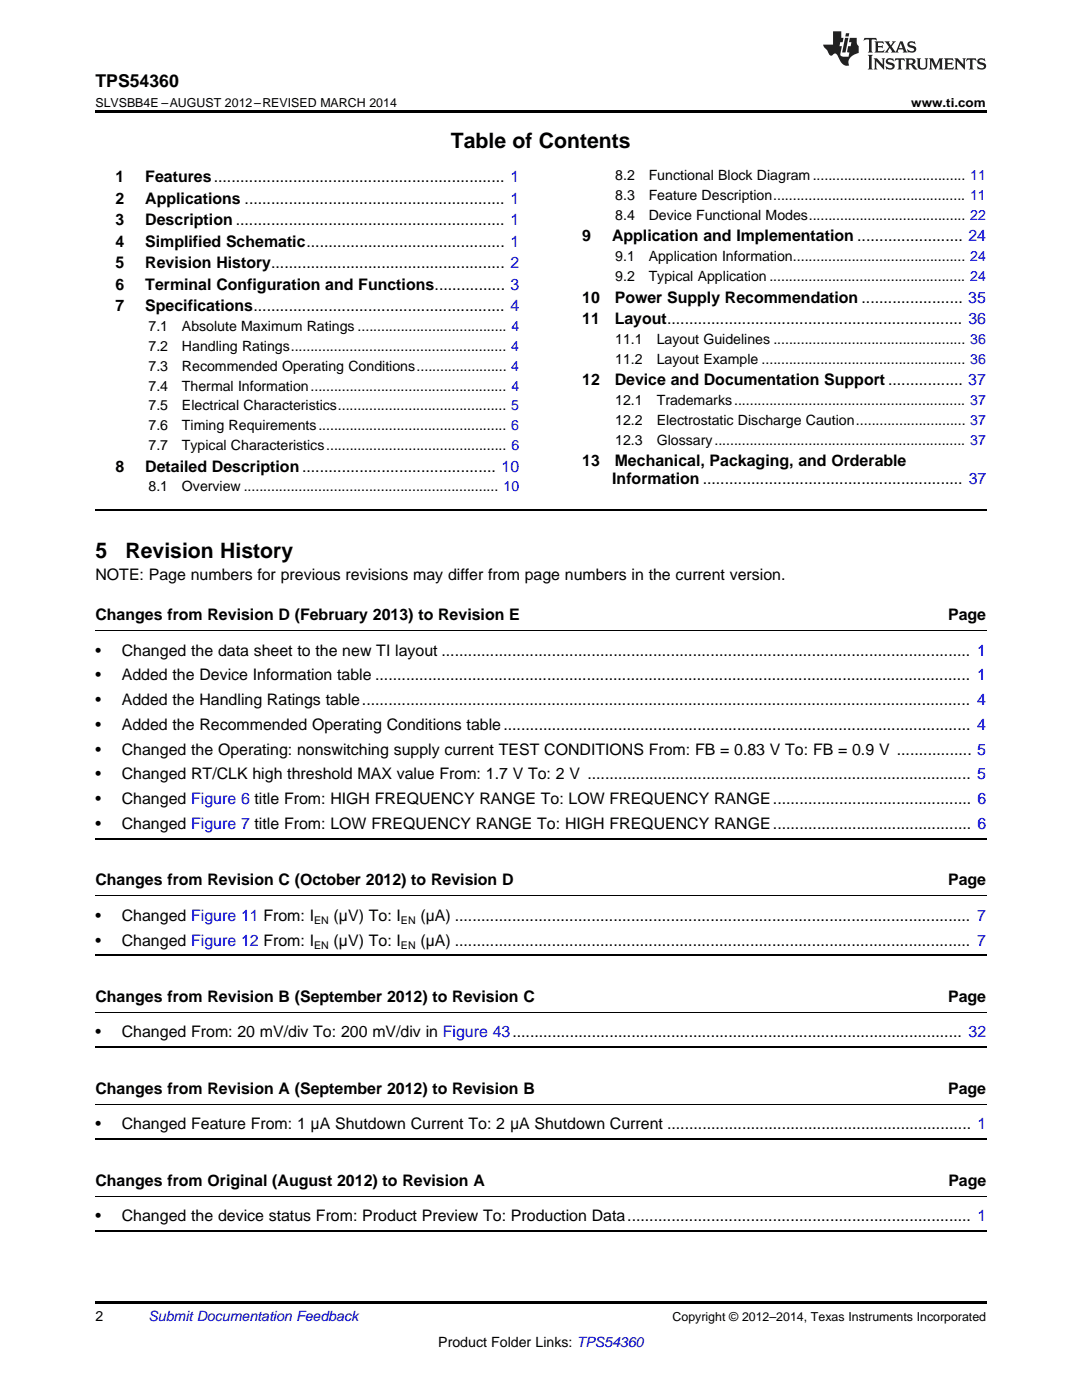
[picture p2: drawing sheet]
<svg xmlns="http://www.w3.org/2000/svg" width="216mm" height="279mm" viewBox="0 0 216 279" stroke-linecap="round" stroke-linejoin="round" font-family="sans-serif">
<defs><g id="words">
<g font-size="4.2">
<text x="90" y="29.6">Table of Contents</text>
<text x="19" y="111.4">5</text>
<text x="25" y="111.4">Revision History</text>
</g>
<text font-size="3.5" x="19" y="17.3">TPS54360</text>
<g font-size="3.2">
<text x="23" y="36.3">1</text>
<text x="23" y="40.6">2</text>
<text x="29" y="36.3">Features.................................................................. 1</text>
<text x="29" y="40.6">Applications ........................................................... 1</text>
<text x="23" y="44.9">3</text>
<text x="29" y="44.9">Description ............................................................. 1</text>
<text x="23" y="49.2">4</text>
<text x="23" y="53.6">5</text>
<text x="29" y="49.2">Simplified Schematic............................................. 1</text>
<text x="29" y="53.6">Revision History..................................................... 2</text>
<text x="116.2" y="48.2">9</text>
<text x="122.1" y="48.2">Application and Implementation ........................ 24</text>
<text x="23" y="57.9">6</text>
<text x="29" y="57.9">Terminal Configuration and Functions................ 3</text>
<text x="23" y="62.2">7</text>
<text x="29" y="62.2">Specifications......................................................... 4</text>
<text x="116.2" y="60.4">10</text>
<text x="116.2" y="64.7">11</text>
<text x="122.7" y="60.4">Power Supply Recommendation ....................... 35</text>
<text x="122.7" y="64.7">Layout................................................................... 36</text>
<text x="116.2" y="76.9">12</text>
<text x="122.7" y="76.9">Device and Documentation Support ................. 37</text>
<text x="23" y="94.1">8</text>
<text x="29" y="94.1">Detailed Description............................................ 10</text>
<text x="116.2" y="93.1">13</text>
<text x="122.7" y="93.1">Mechanical, Packaging, and Orderable</text>
<text x="122.2" y="96.6">Information ........................................................... 37</text>
<text x="19" y="115.7">NOTE: Page numbers for previous revisions may differ from page numbers in the current version.</text>
<text x="19" y="123.8">Changes from Revision D (February 2013) to Revision E</text>
<text x="189.2" y="123.8">Page</text>
<text x="19" y="130.8">•</text>
<text x="24.3" y="130.8">Changed the data sheet to the new TI layout ........................................................................................................................ 1</text>
<text x="19" y="135.8">•</text>
<text x="24.3" y="135.8">Added the Device Information table ....................................................................................................................................... 1</text>
<text x="19" y="140.7">•</text>
<text x="24.3" y="140.7">Added the Handling Ratings table.......................................................................................................................................... 4</text>
<text x="19" y="145.7">•</text>
<text x="24.3" y="145.7">Added the Recommended Operating Conditions table.......................................................................................................... 4</text>
<text x="19" y="150.6">•</text>
<text x="19" y="155.5">•</text>
<text x="24.3" y="150.6">Changed the Operating: nonswitching supply current TEST CONDITIONS From: FB = 0.83 V To: FB = 0.9 V ................. 5</text>
<text x="24.3" y="155.5">Changed RT/CLK high threshold MAX value From: 1.7 V To: 2 V ....................................................................................... 5</text>
<text x="19" y="160.5">•</text>
<text x="24.3" y="160.5">Changed Figure 6 title From: HIGH FREQUENCY RANGE To: LOW FREQUENCY RANGE............................................. 6</text>
<text x="19" y="165.4">•</text>
<text x="24.3" y="165.4">Changed Figure 7 title From: LOW FREQUENCY RANGE To: HIGH FREQUENCY RANGE............................................. 6</text>
<text x="19" y="176.7">Changes from Revision C (October 2012) to Revision D</text>
<text x="189.2" y="176.7">Page</text>
<text x="19" y="183.8">•</text>
<text x="24.3" y="183.8">Changed Figure 11 From: I</text>
<text x="66.6" y="183.8">(µV) To: I</text>
<text x="83.9" y="183.8">(µA) ..................................................................................................................... 7</text>
<text x="19" y="188.7">•</text>
<text x="24.3" y="188.7">Changed Figure 12 From: I</text>
<text x="66.6" y="188.7">(µV) To: I</text>
<text x="83.9" y="188.7">(µA) ..................................................................................................................... 7</text>
<text x="19" y="200">Changes from Revision B (September 2012) to Revision C</text>
<text x="189.2" y="200">Page</text>
<text x="19" y="207">•</text>
<text x="24.3" y="207">Changed From: 20 mV/div To: 200 mV/div in Figure 43...................................................................................................... 32</text>
<text x="19" y="218.3">Changes from Revision A (September 2012) to Revision B</text>
<text x="189.2" y="218.3">Page</text>
<text x="19" y="225.4">•</text>
<text x="24.3" y="225.4">Changed Feature From: 1 μA Shutdown Current To: 2 μA Shutdown Current ..................................................................... 1</text>
<text x="19" y="236.7">Changes from Original (August 2012) to Revision A</text>
<text x="189.2" y="236.7">Page</text>
<text x="19" y="243.7">•</text>
<text x="24.3" y="243.7">Changed the device status From: Product Preview To: Production Data.............................................................................. 1</text>
</g>
<g font-size="2.8">
<text x="122.8" y="36">8.2</text>
<text x="129.4" y="36">Functional Block Diagram....................................... 11</text>
<text x="122.8" y="39.9">8.3</text>
<text x="129.4" y="39.9">Feature Description................................................. 11</text>
<text x="122.8" y="43.9">8.4</text>
<text x="129.4" y="43.9">Device Functional Modes........................................ 22</text>
<text x="122.8" y="52.1">9.1</text>
<text x="129.4" y="52.1">Application Information............................................ 24</text>
<text x="122.8" y="56.1">9.2</text>
<text x="129.4" y="56.1">Typical Application .................................................. 24</text>
<text x="29.6" y="66.1">7.1</text>
<text x="29.6" y="70.1">7.2</text>
<text x="36.3" y="66.1">Absolute Maximum Ratings ...................................... 4</text>
<text x="36.3" y="70.1">Handling Ratings....................................................... 4</text>
<text x="122.8" y="68.7">11.1</text>
<text x="131" y="68.7">Layout Guidelines ................................................. 36</text>
<text x="29.6" y="74">7.3</text>
<text x="29.6" y="78">7.4</text>
<text x="36.3" y="74">Recommended Operating Conditions....................... 4</text>
<text x="36.3" y="78">Thermal Information.................................................. 4</text>
<text x="122.8" y="72.6">11.2</text>
<text x="131" y="72.6">Layout Example .................................................... 36</text>
<text x="29.6" y="81.9">7.5</text>
<text x="36.3" y="81.9">Electrical Characteristics........................................... 5</text>
<text x="122.8" y="80.9">12.1</text>
<text x="131" y="80.9">Trademarks........................................................... 37</text>
<text x="29.6" y="85.9">7.6</text>
<text x="29.6" y="89.8">7.7</text>
<text x="36.3" y="85.9">Timing Requirements................................................ 6</text>
<text x="36.3" y="89.8">Typical Characteristics.............................................. 6</text>
<text x="122.8" y="84.8">12.2</text>
<text x="122.8" y="88.8">12.3</text>
<text x="131" y="84.8">Electrostatic Discharge Caution............................ 37</text>
<text x="131" y="88.8">Glossary................................................................ 37</text>
<text x="29.6" y="98.1">8.1</text>
<text x="36.3" y="98.1">Overview ................................................................. 10</text>
<text x="19" y="263.6">2</text>
<text x="87.5" y="268.9">Product Folder Links: TPS54360</text>
</g>
<text font-size="2.8" fill="#0000c8" x="29.6" y="263.6">Submit Documentation Feedback</text>
<g font-size="2.5">
<text x="19" y="21.4">SLVSBB4E –AUGUST 2012–REVISED MARCH 2014</text>
<text x="181.8" y="21.4">www.ti.com</text>
<text x="134.2" y="263.6">Copyright © 2012–2014, Texas Instruments Incorporated</text>
</g>
<g font-size="2.1">
<text x="62.7" y="184.4">EN</text>
<text x="80" y="184.4">EN</text>
<text x="62.7" y="189.3">EN</text>
<text x="80" y="189.3">EN</text>
</g>
</g></defs>
<path d="M19 22h177.8v.5h-177.8zM19 259.7h177.8v.5h-177.8z" fill="#000"/>
<path d="M19 101.8h177.8M19 167.4h177.8M19 190.6h177.8M19 209h177.8M19 227.3h177.8M19 245.7h177.8" fill="none" stroke="#000" stroke-width=".35"/>
<path d="M19 125.9h177.8M19 178.8h177.8M19 202.1h177.8M19 238.7h177.8M19 220.4h177.8" fill="none" stroke="#000" stroke-width=".2"/>
<g fill="#231f20">
<path d="M172.5 7.6l-.1 .5 .4-.2h.6v.1v2.1l-.2 .4h.9l-.2-.4v-2.1l.1-.1h.5l.5 .2-.2-.5zM174.5 8.3l.2 .3v1.5l-.2 .4h1.8l.2-.6a1.04 1.04 0 0 1-1.3 .2v-.7h.6l.3 .2v-.6l-.3 .2h-.6v-.6l.8-.1 .4 .3-.2-.5zM176.5 8.3l.9 1.1-.9 1.1h.8l-.2-.2 .4-.7 .5 .7-.2 .2h1.5l-.2-.2 .2-.4h.9l.1 .4-.2 .2h1l-.3-.3-.7-1.9h-.5l-.9 2-.8-1 .9-1h-.8l.1 .3-.4 .5-.3-.6 .1-.2zM179.7 8.6l.4 1h-.7zM181.3 8.4a.63 .63 0 0 0-.2 .7 .63 .63 0 0 0 .6 .4l.6 .2 .1 .2a.75 .75 0 0 1-.7 .4 .75 .75 0 0 1-.6-.5l.1 .7 .1-.1a1.11 1.11 0 0 0 1.5-.6 1.13 1.13 0 0 0-1.2-.8l-.1-.4a1.04 1.04 0 0 1 1.2 .2l-.2-.5-.2 .1-.4-.2zM173.2 10.9l.2 .4v2.2l-.2 .4h1l-.3-.4v-2.2l.3-.4zM174.3 11.6l.3 .4v1.5l-.3 .4h.8l-.2-.4v-1.3l1.5 1.7v-1.9l.2-.4h-.7l.2 .4v.9l-1.1-1.3zM177 11.8a.62 .62 0 0 0-.2 .7 .62 .62 0 0 0 .6 .4l.6 .1 .1 .3a.76 .76 0 0 1-.7 .3 .76 .76 0 0 1-.7-.4l.2 .7 .1-.1a1.11 1.11 0 0 0 1.5-.6 1.13 1.13 0 0 0-1.2-.8l-.1-.4a1.04 1.04 0 0 1 1.2 .2l-.2-.6-.2 .1-.5-.1zM178.7 11.6l-.2 .6a.61 .61 0 0 1 .8-.3v1.6l-.2 .4h.9l-.2-.4v-1.6a.63 .63 0 0 1 .7 .3l-.1-.6zM180.6 11.6l.3 .4v1.5l-.3 .4h1l-.2-.2-.1-.8 .6 .2a.76 .76 0 0 0 1.2 .7l-1-1a.58 .58 0 0 0 .6-.5 .58 .58 0 0 0-.5-.6zM181.4 11.9h.1a.45 .45 0 0 1 .5 .1 .45 .45 0 0 1 .1 .5l-.8 .2zM182.9 11.6l.2 .2a2.17 2.17 0 0 0 .3 1.9 .99 .99 0 0 0 1.6-.6v-1.1l.2-.4h-.7l.2 .2a1.92 1.92 0 0 1-.2 1.8 .6 .6 0 0 1-.9-.5v-1.1l.2-.4zM185.4 11.6l.2 .4v1.5l-.2 .4h.7l-.2-.4v-1.4l.8 1.8 .8-1.8v1.4l-.2 .4h.9l-.2-.4v-1.5l.2-.4h-.8l-.6 1.5-.6-1.5zM188.4 11.6l.2 .4v1.5l-.2 .4h1.8l.1-.6a1.04 1.04 0 0 1-1.2 .1v-.6h.5l.4 .2v-.6l-.4 .2h-.5v-.7h.8l.3 .3-.1-.6zM190.5 11.6l.2 .4v1.5l-.2 .4h.7l-.2-.4v-1.3l1.5 1.7v-1.9l.2-.4h-.7l.2 .4v.9l-1.1-1.3zM192.9 11.6l-.1 .6a.61 .61 0 0 1 .7-.3l.1 1.6-.3 .4h1l-.3-.4 .1-1.6a.63 .63 0 0 1 .7 .3l-.1-.6zM195.2 11.8a.62 .62 0 0 0-.2 .7 .62 .62 0 0 0 .6 .4l.6 .1 .1 .3a.76 .76 0 0 1-.7 .3 .76 .76 0 0 1-.6-.4l.1 .7 .1-.1a1.11 1.11 0 0 0 1.6-.6 1.13 1.13 0 0 0-1.3-.8l-.1-.4a1.04 1.04 0 0 1 1.2 .2l-.1-.6-.2 .1-.5-.1z"/>
<path d="M166.2 6.3v2.6h-1.9v.4l.8 .9a.91 .91 0 0 0 1 .8 .56 .56 0 0 1 .5-.3 .56 .56 0 0 1 .5 .3l.4 .8a1.53 1.53 0 0 0 1.9 1.2 1.54 1.54 0 0 1 1-2.1l.9-.3v-1.4a1.52 1.52 0 0 1-.4-1.6h-1.3l-.2 .8h.5l-.2 .8h-.5l-.1 1v.2l.4 .1-.2 .8a1.93 1.93 0 0 1-1.6-.3l.3-1.8h-.5l.2-.8h.4l.2-.8h-.4v-1.3zM168.6 7.6l-.6 2.9h.7l.6-2.9zM168.8 6.6l-.1 .7h.6l.2-.7z"/>
</g>
<use href="#words"/>
</svg>
